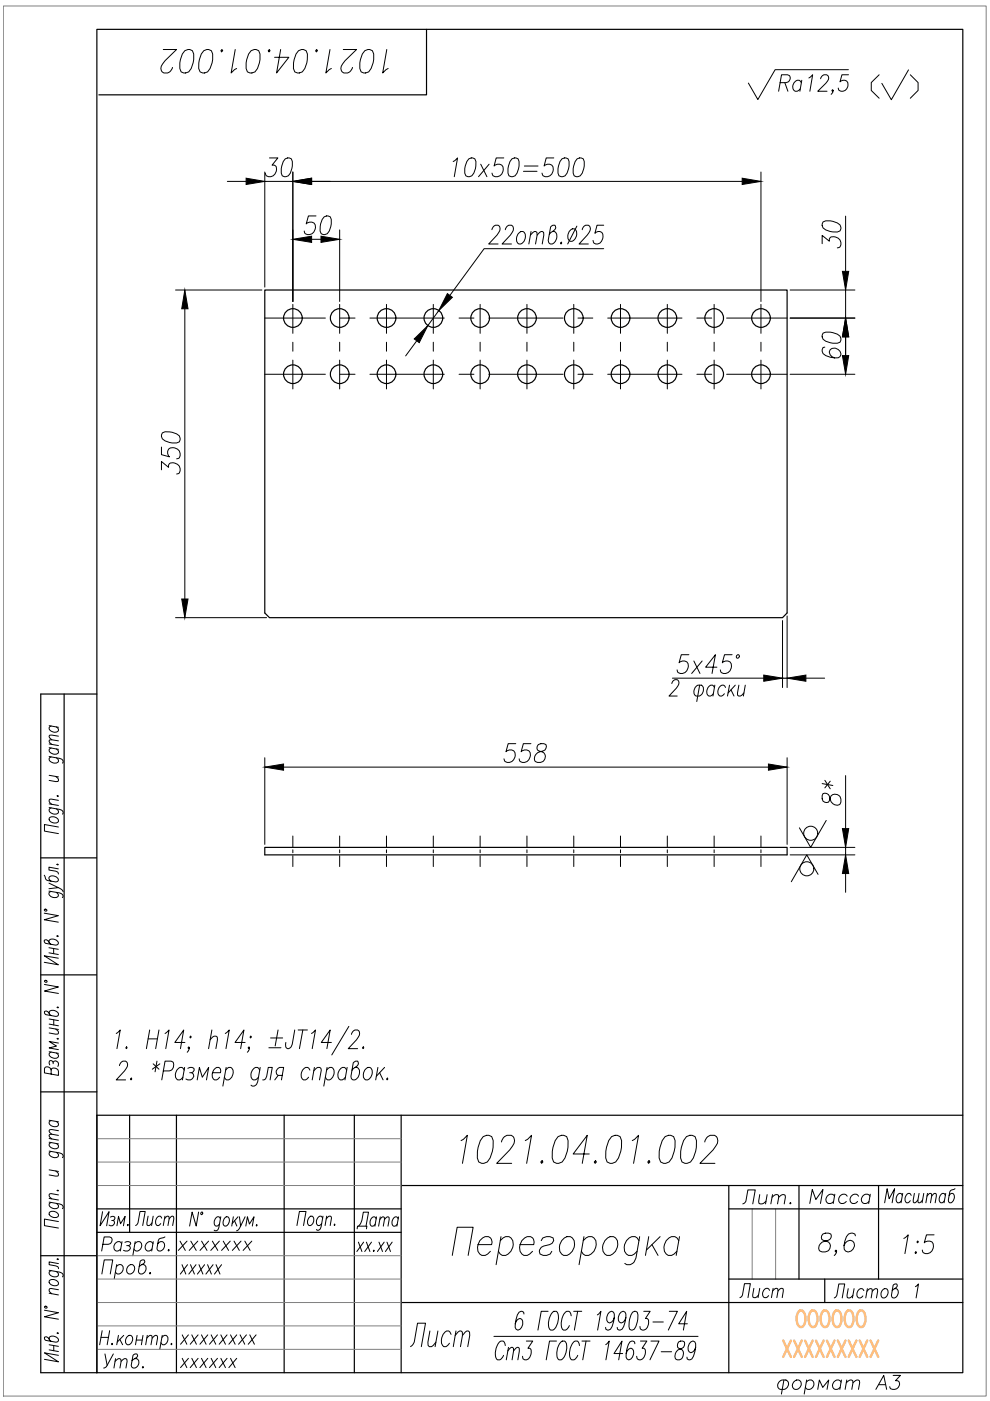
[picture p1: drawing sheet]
<svg xmlns="http://www.w3.org/2000/svg" width="210mm" height="297mm" viewBox="0 0 210 297" stroke-linecap="round" stroke-linejoin="round" font-family="sans-serif">
<defs><g id="words">
<text font-size="10.1" x="96.7" y="248">1021.04.01.002</text>
<text font-size="9.3" x="183.4" y="22.2">( )</text>
<g font-size="8.8">
<text x="32.8" y="16.6">1021.04.01.002</text>
<text x="85.7" y="286.8">Лист</text>
</g>
<text font-size="8.4" x="172.5" y="267.4">8,6</text>
<g font-size="7.5">
<text x="190.5" y="267.1">1:5</text>
<text x="163.7" y="296.7">формат А3</text>
</g>
<text font-size="7.1" x="74.4" y="261.8">Дата</text>
<text font-size="7.1" fill="#ffbf7f" x="167.6" y="282.6">OOOOOO</text>
<g font-size="6.6">
<text x="170.4" y="256.5">Масса</text>
<text x="175.7" y="276.6">Листов 1</text>
<text x="20.8" y="291.4">Утв.</text>
</g>
<g font-size="6.2">
<text x="156.3" y="256.5">Лит.</text>
<text x="186.3" y="256.1">Масштаб</text>
<text x="27.5" y="261.1">Лист</text>
<text x="155.6" y="276.2">Лист</text>
</g>
<g font-size="5.3">
<text x="36.7" y="266.3">xxxxxxx</text>
<text x="74.4" y="266.7">xx.xx</text>
</g>
<g font-size="4.9">
<text x="37" y="271.3">xxxxx</text>
<text x="37" y="286.1">xxxxxxxx</text>
<text x="37" y="291">xxxxxx</text>
</g>
</g></defs>
<!-- layer: 0 -->
<g fill="none" stroke="#000" stroke-width=".25">
<path d="M20.5 6.2h183.6v284.8h-183.6zM90.4 6.2v13.9h-69.4M56.1 61.5h110.8v68.5l-1 1h-108.8l-1-1zM13.6 147.2v143.8M20.5 147.2h-11.9v143.8h11.9M56.1 179.7h110.8v1.6h-110.8zM8.6 181.9h11.9M8.6 206.7h11.9M8.6 231.5h11.9M27.5 236.5v24.8M37.4 236.5v54.5M60.2 236.5v54.5"/>
<path d="M75.1 236.5v54.5M85.1 236.5v54.5M204.1 236.5h-183.6v54.5M20.5 256.3h64.6M85.1 251.4h119M154.5 251.4v39.6M154.5 256.3h49.6M169.4 251.4v19.8M186.3 251.4v19.8M8.6 266.2h11.9M20.5 261.3h64.6M85.1 276.2h119"/>
<path d="M154.5 271.2h49.6"/>
<circle cx="62.1" cy="79.3" r="1.98"/>
<circle cx="62.1" cy="67.4" r="1.98"/>
<circle cx="72" cy="79.3" r="1.98"/>
<circle cx="72" cy="67.4" r="1.98"/>
<circle cx="82" cy="79.3" r="1.98"/>
<circle cx="82" cy="67.4" r="1.98"/>
<circle cx="91.9" cy="67.4" r="1.98"/>
<circle cx="91.9" cy="79.3" r="1.98"/>
<circle cx="101.8" cy="67.4" r="1.98"/>
<circle cx="101.8" cy="79.3" r="1.98"/>
<circle cx="111.7" cy="79.3" r="1.98"/>
<circle cx="111.7" cy="67.4" r="1.98"/>
<circle cx="121.7" cy="67.4" r="1.98"/>
<circle cx="121.7" cy="79.3" r="1.98"/>
<circle cx="131.6" cy="67.4" r="1.98"/>
<circle cx="131.6" cy="79.3" r="1.98"/>
<circle cx="141.5" cy="67.4" r="1.98"/>
<circle cx="141.5" cy="79.3" r="1.98"/>
<circle cx="151.4" cy="79.3" r="1.98"/>
<circle cx="151.4" cy="67.4" r="1.98"/>
<circle cx="161.3" cy="67.4" r="1.98"/>
<circle cx="161.3" cy="79.3" r="1.98"/>
</g>
<!-- layer: Ax -->
<g fill="none" stroke="#000" stroke-width=".21">
<path d="M56.1 67.4h12.9M56.1 79.4h12.9M62.1 64.5v6.2M62.1 72.6v1.9M62.1 76.3v6.2M72 64.5v6.2M72 72.6v1.9M72 76.3v6.2M72.1 67.4h3.2M72.1 79.4h3.2M78.4 67.4h15.8M78.4 79.4h15.8"/>
<path d="M81.9 64.5v6.2M81.9 72.6v1.9M81.9 76.3v6.2M91.9 64.5v6.2M91.9 72.6v1.9M91.9 76.3v6.2M97.3 67.4h3.2M97.3 79.4h3.2M101.8 64.5v6.2M101.8 72.6v1.9M101.8 76.3v6.2M103.6 67.4h15.8"/>
<path d="M103.6 79.4h15.8M111.7 64.5v6.2M111.7 72.6v1.9M111.7 76.3v6.2M121.7 64.5v6.2M121.7 72.6v1.9M121.7 76.3v6.2M122.5 67.4h3.2M122.5 79.4h3.2M128.8 67.4h15.8M128.8 79.4h15.8M131.6 64.5v6.2"/>
<path d="M131.6 72.6v1.9M131.6 76.3v6.2M141.5 64.5v6.2M141.5 72.6v1.9M141.5 76.3v6.2M147.8 67.4h3.1M147.8 79.4h3.1M151.4 64.5v6.2M151.4 72.6v1.9M151.4 76.3v6.2M154.1 67.4h12.8M154.1 79.4h12.8"/>
<path d="M161.3 64.5v6.2M161.3 72.6v1.9M161.3 76.3v6.2M62.1 177.2v2.3M72 177.2v2.3M81.9 177.2v2.3M91.9 177.2v2.3M101.8 177.2v2.3M111.7 177.2v2.3M121.7 177.2v2.3M131.6 177.2v2.3M141.5 177.2v2.3"/>
<path d="M151.4 177.2v2.3M161.3 177.2v2.3M62.1 180.2v.6M62.1 181.4v2.3M72 180.2v.6M72 181.4v2.3M81.9 180.2v.6M81.9 181.4v2.3M91.9 180.2v.6M91.9 181.4v2.3M101.8 180.2v.6M101.8 181.4v2.3"/>
<path d="M111.7 180.2v.6M111.7 181.4v2.3M121.7 180.2v.6M121.7 181.4v2.3M131.6 180.2v.6M131.6 181.4v2.3M141.5 180.2v.6M141.5 181.4v2.3M151.4 180.2v.6M151.4 181.4v2.3M161.3 180.2v.6M161.3 181.4v2.3"/>
</g>
<!-- layer: Text -->
<g fill="none" stroke="#000" stroke-width=".21">
<path d="M165.4 17.5h1.3a.87 .87 0 0 0 .8-.7 .87 .87 0 0 0-.5-.9h-1.3l-.6 3.4M166.4 17.5l.7 1.8M169.9 17.5l-.2-.3a1.2 1.2 0 0 0-1.4 .3 1.2 1.2 0 0 0-.2 1.3l.2 .4a.88 .88 0 0 0 1.4-.4M170 17l-.4 2.3M171.5 16.5l.8-.6-.6 3.4M174 16.7v-.2a.99 .99 0 0 1 1.5-.5 .88 .88 0 0 1 0 1.2l-2.1 2.1h2M176.6 19.2l-.1 .1-.1-.1 .1-.2a.75 .75 0 0 1-.3 1M179.9 14.8h-15.6l-3.6 6.3-2-3.5M179.9 15.9h-1.4l-.4 1.5a.97 .97 0 0 1 1.3-.3 .97 .97 0 0 1 .4 1.3 1.14 1.14 0 0 1-.8 .9 1.14 1.14 0 0 1-1.2-.3l-.1-.3M10.4 158.5l2 .4M10.4 157.7l2 .4M10.4 153.9l2 .3"/>
<path d="M10.8 158.6l-.4 .3a1.16 1.16 0 0 0 .8 1 1.16 1.16 0 0 0 1.2-.3v-.3l-.4-.5M10.8 153.9l-.4 .4a1.17 1.17 0 0 0 2 .6v-.3l-.4-.5M12.4 157.1l-1.9-.2-.1 .3 .6 .6M12.4 156.1l-1.9-.2-.1 .3 .6 .6M142.4 144.9l.1-.1a.85 .85 0 0 1 1.3-.5 1.19 1.19 0 0 1-.4 1.6l-1.6 1.7h1.8M147.7 145.4l.3-.1h.7a1.34 1.34 0 0 1 .3 1.6 1.34 1.34 0 0 1-1.4 .7 1.38 1.38 0 0 1 .1-2.2zM148.3 145.3l-.6 3.4M151.5 145.8l-.4-.5a1.34 1.34 0 0 0-1.2 .9 1.34 1.34 0 0 0 .4 1.4h.4l.5-.5M151.6 145.3l-.4 2.3M153.8 145.8l-.4-.5a1.34 1.34 0 0 0-1.1 .9 1.34 1.34 0 0 0 .3 1.4h.4l.6-.5M154.7 145.3l-.5 2.3M155 146.3l.6 1.3"/>
<path d="M155.9 145.3l-1.5 1.6M156.7 145.3l-.3 2.1 .6 .2 .7-.7M158 145.3l-.4 2.3M10.4 171.2l2.7 .6a.51 .51 0 0 1 .1 .8M10.4 160.4l2.7 .6a.51 .51 0 0 1 .1 .8M10.4 170.4l2 .4M10.4 164.4l2 .3M10.5 173.3a1.22 1.22 0 0 1 1.9 .9 1.16 1.16 0 0 1-1.2 .2 1.16 1.16 0 0 1-.8-.9zM10.8 171.3a.5 .5 0 0 0-.4 .3 .5 .5 0 0 0 .1 .5 1.26 1.26 0 0 0 1.9 .2v-.3l-.4-.5M10.8 160.5a.5 .5 0 0 0-.4 .3 .5 .5 0 0 0 .1 .5 1.26 1.26 0 0 0 1.9 .2v-.3l-.4-.5M11.8 164.6l.6 .6-.1 .5-1.9-.2M12.1 168.7l.3 .1z"/>
<path d="M12.4 175.3l-3-.5v1.4l3 .5M12.4 169.7l-1.9-.2-.1 .4 .6 .6M175.2 173.9l-3.3 5.8-2.4-4.2M9.4 193.6l3 .5-3 .9 3 .5M9.4 185.6l.4 .9 2 .5a.5 .5 0 0 0 .6-.6 1.24 1.24 0 0 0-2-.3v.3l.4 .4M9.5 192.8l.4 .1v.2h-.4zM10.4 199.7v-.2a1.18 1.18 0 0 1 2 .6l-.6 .3-2.1-.4-.3-.3v-.3l.1-.1a.88 .88 0 0 1 1 .7l.3 .2M10.4 188.9l2.7 .6 .3 .3-.2 .5M10.4 187.2l2 1-2 .2M10.8 189l-.4 .3a1.18 1.18 0 0 0 2 .7v-.3l-.5-.5M12.1 198.5h.3zM12.1 183.3h.3z"/>
<path d="M12.4 188.2a1.17 1.17 0 0 1 1 .9M12.4 184.2l-2-.3v.6l1.4 .2 .4 .2 .2 .4M173.4 185.4l-2.3-4.1-3.3 5.6M9.4 208.7l3 .6-3 .8 3 .5M9.5 207.9h.4v.3h-.4zM10.4 200.9l2 .4M10.4 202l2 .4M10.4 214.8v-.3a1.16 1.16 0 0 1 1.2-.2 1.16 1.16 0 0 1 .8 .9l-.6 .3-2.1-.4-.3-.3 .2-.4a.88 .88 0 0 1 .9 .7l.3 .2M10.4 217.9l2 .4M10.4 216l2 .4M10.4 217.1l2 .4M11.4 201.1v1.1"/>
<path d="M11.4 216.2v1.1M11.8 218.2l.6 .6-.1 .4-1.9-.2M12.1 213.6l.2-.1 .1 .1zM12.4 203.2l-3-.6 3 2-3-.6M24.6 219.1l.9-.7-.7 3.9M31.7 218.4l-.7 3.9M33.7 218.4l-.7 3.9M35 219.1l.8-.7-.7 3.9M40.2 219.9l.2-.2 .1 .2-.1 .2zM44.9 218.4l-.7 3.9M47.8 219.1l.8-.7-.7 3.9M53.2 219.7l.1 .2-.2 .2-.1-.2z"/>
<path d="M59 218.4l-.7 3.4M62.5 218.4l-.5 3a1.02 1.02 0 0 1-1.1 .9 .96 .96 0 0 1-.3-1.3M63.2 218.4h2M64.2 218.4l-.7 3.9M66 219.1l.9-.7-.7 3.9M74 217.6l-3.7 6.1M74.5 219.3l.1-.2a.99 .99 0 0 1 1.5-.5 1.09 1.09 0 0 1-.1 1.3l-2.2 2.4h2M10.4 237.5l2 .3M10.4 223l2 .3M10.8 237.6l-.4 .3a1.16 1.16 0 0 0 .8 .9 1.16 1.16 0 0 0 1.2-.3l-.1-.5-.3-.2M10.8 226.8a.77 .77 0 0 0-.6-.6 .77 .77 0 0 0-.8 .4v.9l3 .5v-.9a.86 .86 0 0 0-.7-.6 .86 .86 0 0 0-.9 .3v.9M10.8 223.1l-.4 .3a1.17 1.17 0 0 0 2 .6v-.3l-.4-.4"/>
<path d="M11.3 225.2l.2-.2a.69 .69 0 0 1 .8 .3 .69 .69 0 0 1 0 .8M11.3 225.5a.53 .53 0 0 0-.2-.5 .53 .53 0 0 0-.6-.1l-.1 .3 .1 .6M12.1 220.2l.2-.1 .1 .2zM12.4 239.7l-1.9-.2-.1 .4 .6 .6M12.4 221.1l-2-.3 1.6 1-1.6 .4 2 .3M25.3 225.9l.1-.2a.97 .97 0 0 1 1.5-.5 1.08 1.08 0 0 1-.1 1.3l-2.2 2.5h2M26.8 222l.2 .1-.2 .2-.1-.2zM27.7 228.8l.1-.2 .1 .2-.1 .2zM31.4 220.3h2M32.5 225.6l1.2 1.1M33.3 225l-.4 2.2M33.9 225.6l-1.6 1.1"/>
<path d="M34.6 227.1h1.3a1.27 1.27 0 0 0 .8-1.9l-.4-.2h-1.3l-.7 4M39.1 226.9l-.5-.6a1.55 1.55 0 0 0-1.3 2.3l.4 .4h.4l.7-.6M39.1 226.3l-.4 2.7M39.2 221h-2.1l1.9-2.6-.7 3.9M39.8 226.5l.5-.2 .8 .2 .1 .4-.2 .3-.8 .2M40.1 222.1l-.1 .2-.1-.2 .1-.1a.97 .97 0 0 1-.3 1.1M40.6 227.4a.81 .81 0 0 1 .5 .9 .81 .81 0 0 1-.7 .7h-.6l-.4-.2M41.8 229l.5-2.7 .6 2.1 1.3-2.1-.4 2.7M44.5 220.5l.9-.8h.4l.3 .2v.6l-.3 1.8M45 227.4h1.7a.73 .73 0 0 0-.1-.9 .73 .73 0 0 0-1 0 1.59 1.59 0 0 0-.1 2.5h.4l.7-.6M47.8 226.9l.7-.6h.4a1.54 1.54 0 0 1 .4 1.6 1.54 1.54 0 0 1-1.3 1.1l-.4-.6M47.9 226.3l-.6 4"/>
<path d="M52 221h-2.2l1.9-2.6-.7 3.9M52.9 222.1l-.2 .2-.1-.2 .2-.1a.94 .94 0 0 1-.4 1.1M55.1 226.9a.75 .75 0 0 0-1.2-.4 1.59 1.59 0 0 0-.2 2.5h.4l.7-.6M55.2 226.3l-.6 3a1.04 1.04 0 0 1-1.1 1l-.3-.2M55.7 229l.6-.2 .2-.6 .4-1.9h.8l-.4 2.7M57 222.1h2.6M57.4 220.1h2.5M59 228l-.7 1M59.8 228h-.8a.94 .94 0 0 1-.4-.9 .94 .94 0 0 1 .7-.8h.8l-.4 2.7M65.7 226.9l-.5-.6a1.53 1.53 0 0 0-1.3 1 1.53 1.53 0 0 0 .5 1.7h.4l.6-.6M66.5 227.1l.9-.8h.4l.2 .2 .1 .4-.4 2.1M66.7 226.3l-.5 2.7"/>
<path d="M69.2 226.9l.7-.6h.4a1.53 1.53 0 0 1 .5 1.6 1.53 1.53 0 0 1-1.3 1.1l-.5-.6M69.3 226.3l-.6 4M70.3 221h-2.2l1.9-2.6-.7 3.9M73.5 226.9l-.5-.6a1.53 1.53 0 0 0-1.3 1 1.53 1.53 0 0 0 .4 1.7h.5l.6-.6M73.6 226.3l-.5 2.7M75.3 226.3h.4a1.53 1.53 0 0 1 .4 1.6 1.53 1.53 0 0 1-1.3 1.1l-.3-.4-.1-.4 .5-2.8 .5-.4h.4l.1 .2a1.14 1.14 0 0 1-.9 1.3l-.4 .4M77 222l.1 .1-.1 .2-.1-.2zM77.7 226.5l.7-.2a1.53 1.53 0 0 1 .4 1.6 1.53 1.53 0 0 1-1.3 1.1 1.59 1.59 0 0 1 .2-2.5zM80.1 226.3l-.4 2.7M80.5 227.4l.7 1.6M81.5 226.3l-1.7 1.9M82.1 228.6l.1 .2-.1 .2-.1-.2z"/>
<path d="M10.4 254.9l2.7 .5a.51 .51 0 0 1 .1 .9M10.4 244.1l2.7 .5a.51 .51 0 0 1 .1 .8M10.4 254.1l2 .3M10.4 248l2 .4M10.4 242.2l2 .3M10.4 241.4l2 .3M10.5 257a1.22 1.22 0 0 1 1.9 .8 1.16 1.16 0 0 1-1.2 .3 1.16 1.16 0 0 1-.8-.9zM10.8 255a.5 .5 0 0 0-.4 .3 .5 .5 0 0 0 .1 .5 1.26 1.26 0 0 0 1.9 .1v-.3l-.4-.5M10.8 244.1a.49 .49 0 0 0-.4 .4 .49 .49 0 0 0 .1 .5 1.22 1.22 0 0 0 1.9 .1v-.3l-.4-.5M10.8 242.3l-.4 .3a1.17 1.17 0 0 0 2 .6v-.3l-.4-.5M11.8 248.3l.6 .6-.1 .4-1.9-.2M12.1 252.4h.3z"/>
<path d="M12.4 259l-3-.5v1.4l3 .5M12.4 253.3l-1.9-.2-.1 .5 .6 .6M12.4 240.7l-1.9-.2-.1 .4 .6 .6M21.7 256.9l-.5 3 1.9-3-.5 3M23.4 258l.4-.1 .5 .1-.1 .6-.5 .2M24 258.8l.2 .1a.69 .69 0 0 1-.2 .9 .69 .69 0 0 1-.9-.1M24.8 259.9l.3-2 .5 1.6 .9-1.6-.3 2M42.1 257l-.5 2.9-.9-2.9-.5 2.9M42.7 257l.3 .1v.2l-.3 .2-.1-.3zM46.7 258.4a.5 .5 0 0 0-.3-.4 .5 .5 0 0 0-.5 .1 1.26 1.26 0 0 0-.2 1.8h.4l.4-.4M46.8 258l-.6 2.7a.53 .53 0 0 1-.8 .1M47.8 258.1l.5-.1a1.17 1.17 0 0 1-.6 1.9 1.22 1.22 0 0 1 .1-1.8z"/>
<path d="M49.5 258l-.4 1.9M49.7 258.8l.5 1.1M50.5 258l-1.3 1.4M50.8 258l.2 1.9 1-1.9M51 259.9a1.13 1.13 0 0 1-.8 1M52.1 259.9l.4-1.9 .4 1.5 1-1.5-.4 1.9M54.4 259.7v.2zM63 259.8l.5-2.9h1.4l-.5 2.9M65.7 258l.5-.1a1.18 1.18 0 0 1-.7 1.9 1.26 1.26 0 0 1 .2-1.8zM68.4 258.3l-.3-.4a1.18 1.18 0 0 0-.7 1.9h.3l.5-.4M68.5 257.9l-.6 2.6a.5 .5 0 0 1-.8 .2M69.2 258.4l.6-.5 .4 .1-.2 1.8"/>
<path d="M69.3 257.9l-.4 1.9M71 259.5l-.1 .3zM9.4 277.8l3 .5-3 .9 3 .5M9.5 277h.4v.3h-.4zM10.4 269.3l2.7 .6 .3 .4-.2 .4M10.4 274.2l2 .4M10.5 271.4a1.22 1.22 0 0 1 1.9 .9 1.16 1.16 0 0 1-1.2 .2 1.16 1.16 0 0 1-.8-.9zM10.8 269.4a.5 .5 0 0 0-.4 .3 .5 .5 0 0 0 .1 .6 1.26 1.26 0 0 0 1.9 .1v-.3l-.4-.5M12.1 267l.2-.1 .1 .1zM12.4 273.5l-1.9-.3-.1 .5 .6 .6M12.4 267.9l-2-.4v.6l1.9 .5 .1 .4M21.6 270.1l.5-3h1.8l-.5 3"/>
<path d="M21.8 263.8h1.2a.81 .81 0 0 0 .7-.7 .81 .81 0 0 0-.5-.8h-1.1l-.5 2.9M24.7 268.5a.8 .8 0 0 1 1-.3 .8 .8 0 0 1 .4 1.1 .86 .86 0 0 1-.7 .8 .86 .86 0 0 1-.9-.4M24.8 268.1l-.6 3M25.8 263.7a.86 .86 0 0 0-1-.4 .86 .86 0 0 0-.6 .8 .8 .8 0 0 0 .3 1.1 .8 .8 0 0 0 1.1-.4M25.9 263.2l-.4 2M26.5 263.4a.77 .77 0 0 1 1.2 .3l-.2 .3-.6 .1M27.1 268.5a.79 .79 0 0 1 1.1-.3 .79 .79 0 0 1 .3 1.1 .83 .83 0 0 1-.8 .8 .83 .83 0 0 1-.9-.8zM27.2 264.1l.4 .3a.72 .72 0 0 1-.5 .8l-.9-.1M28.6 263.7a.79 .79 0 0 1 1.1-.4 .79 .79 0 0 1 .3 1.1 .86 .86 0 0 1-.6 .8 .86 .86 0 0 1-1-.4M28.7 263.2l-.5 3M30.1 268.1a.88 .88 0 0 1 .9 .6 .88 .88 0 0 1-.3 1 .76 .76 0 0 1-1.3 .1l-.1-.3 .4-2.1 .4-.3h.4l.2 .4-.2 .3-1 .7M31.7 270l.1-.2 .1 .2-.1 .1z"/>
<path d="M32.4 263.7a.86 .86 0 0 0-.9-.4 .86 .86 0 0 0-.7 .8 .79 .79 0 0 0 .4 1.1 .79 .79 0 0 0 1-.4M32.5 263.2l-.3 2M35 262.3l-1.3 .4-.1 .3-.3 1.7 .2 .4a1.05 1.05 0 0 0 1.3-.5 1.05 1.05 0 0 0-.4-1.4h-.4l-.5 .5M95.9 266.2l1-6h3.4l-1 6M101.4 263.9h2.8a1.21 1.21 0 0 0-.1-1.3 1.21 1.21 0 0 0-1.2-.4 2.45 2.45 0 0 0-1.2 3.7 1.47 1.47 0 0 0 2.3-.6M106.1 263a1.45 1.45 0 0 1 1.3-.8 1.45 1.45 0 0 1 1.3 .8 2.64 2.64 0 0 1-1.5 3.2h-.7l-.4-.3-.4-.6M106.2 262.2l-1 5.9M110.3 263.9h2.9a1.21 1.21 0 0 0-.2-1.3 1.21 1.21 0 0 0-1.2-.4 2.43 2.43 0 0 0-1.2 3.7 1.48 1.48 0 0 0 2.3-.6M111.1 278.6l-.1-.4-.3-.2-.6 .2a6 6 0 0 0-.9 3.2l.2 .4 .4 .2a1.52 1.52 0 0 0 .8-2.3l-.3-.2a1.19 1.19 0 0 0-1.1 1.2M114.8 263a1.73 1.73 0 0 1 2.5-.5l.1 .5-.3 .6-1.8 .6a1.16 1.16 0 0 0-.8 1.7 1.67 1.67 0 0 0 2.5-.6M116.2 278h-1.4l-.7 4M117.2 278.2l.2-.2h.5a3 3 0 0 1-.7 4h-.5a3.1 3.1 0 0 1 .5-3.8z"/>
<path d="M119.1 263a1.45 1.45 0 0 1 1.3-.8 1.45 1.45 0 0 1 1.3 .8 2.64 2.64 0 0 1-1.5 3.2h-.7a1.78 1.78 0 0 1-.8-2.3zM121.1 279l-.1-.6-.4-.4a1.18 1.18 0 0 0-1.2 1 2.65 2.65 0 0 0 .1 3 1.18 1.18 0 0 0 1.2-.9M121.6 278h1.7M122.5 278l-.7 4M123.7 263a1.46 1.46 0 0 1 1.3-.8 1.46 1.46 0 0 1 1.3 .8 2.36 2.36 0 0 1-2.2 3.2l-.5-.3-.3-.6M123.8 262.2l-1 5.9M126.6 278.8l.8-.8-.7 4M128.3 263a1.44 1.44 0 0 1 1.3-.8 1.44 1.44 0 0 1 1.3 .8 2.36 2.36 0 0 1-2.2 3.2 1.98 1.98 0 0 1-.4-3.2zM130.2 279.4a1.23 1.23 0 0 1-1 1.1 1.18 1.18 0 0 1-.3-1.9l.7-.6 .5 .2a4.1 4.1 0 0 1-.7 3.6l-.6 .2-.4-.2v-.4M132.7 279.4a1.19 1.19 0 0 1-1.1 1.1 1.18 1.18 0 0 1-.3-1.9l.8-.6 .4 .2a4.1 4.1 0 0 1-.6 3.6l-.7 .2-.3-.2v-.4M134.1 278.2l.4-.2 .6 .2a4.6 4.6 0 0 1-.6 3.6l-.4 .2-.6-.2a4.8 4.8 0 0 1 .6-3.6zM135.5 263a1.29 1.29 0 0 0-2.1-.5 2.43 2.43 0 0 0-.6 3.4 1.47 1.47 0 0 0 2.3-.6"/>
<path d="M135.6 262.2l-.8 4.5a1.67 1.67 0 0 1-1.9 1.4l-.4-.2M136.5 278h1.3l-1 1.5h.4a1.62 1.62 0 0 1-.7 2.5l-.7-.2-.1-.6M137.5 262.2l-.7 4M138.2 263.9l1.3 2.3M140 262.2l-2.9 2.8M141.9 278h1.7l-1.9 4M143.9 263a1.27 1.27 0 0 0-2.1-.5 2.22 2.22 0 0 0-.1 3.7h.7l1.1-.9M144.1 262.2l-.7 4M10.4 283.9v-.3a1.17 1.17 0 0 1 2 .7l-.6 .3-2.1-.4-.3-.4 .2-.3a.88 .88 0 0 1 .9 .6l.3 .3M10.4 285.1l2 .4M10.4 286.2l2 .4M11.4 285.3v1.1"/>
<path d="M12.1 282.6h.2l.1 .1zM12.4 287.4l-3-.6 3 1.9-3-.5M21.4 283.5h1.6M21.7 282.1l-.6 3M23.2 282.1l-.5 3M25.1 283.1l-.3 2M26.2 283.1l-1.3 1.4M26.8 283.5a.69 .69 0 0 1 1.1-.2 1.19 1.19 0 0 1-.9 1.8 .99 .99 0 0 1-.2-1.6zM29.1 283.1l-.4 2M30.3 283.1l-.3 2M31.1 283.7l.7-.6 .4 .2-.2 1.8M31.2 283.1l-.3 2"/>
<path d="M32.3 283.7l.6-.6 .5 .2-.2 1.8M34.3 283.5l.6-.4h.3a1.13 1.13 0 0 1 .3 1.3 1.13 1.13 0 0 1-1 .7l-.4-.4M34.4 283.1l-.5 3M104.7 283.3h43.3M107.1 285.3l-.2-.8-.2-.2a1.63 1.63 0 0 0-1.5 1.6 2.43 2.43 0 0 0 .3 2.4 1.18 1.18 0 0 0 1.3-.9M107.7 286.4l.7-.7 .5 .2-.3 2.4M107.8 285.7l-.5 2.6M108.9 286.4l.8-.7 .4 .2-.3 2.4M111.6 284.3h1.4l-1.1 1.6h.4a1.62 1.62 0 0 1-.7 2.4l-.7-.2-.1-.6M118 284.3h-1.5l-.7 4M118.9 284.5l.3-.2h.5a2.79 2.79 0 0 1-.1 3.4l-.6 .6h-.5a2.79 2.79 0 0 1 .1-3.4zM122.9 285.3l-.3-.8-.2-.2a1.63 1.63 0 0 0-1.5 1.6 2.43 2.43 0 0 0 .3 2.4 1.18 1.18 0 0 0 1.3-.9"/>
<path d="M123.4 284.3h1.7M124.3 284.3l-.7 4M128.4 285.1l.8-.8-.7 4M132 287h-1.8l1.7-2.7-.7 4M134.6 284.9l-.1-.4-.3-.2-.7 .2a5.7 5.7 0 0 0-.8 3.2l.2 .4 .4 .2a1.41 1.41 0 0 0 1-1 1.41 1.41 0 0 0-.5-1.4 1.19 1.19 0 0 0-1 1.1M135.8 284.3h1.3l-.9 1.6h.3a1.53 1.53 0 0 1-1 2.4l-.4-.2-.1-.6M138 284.3h1.7l-1.9 4M138.4 280.3h2.2M140.2 286.6h2.2M143.9 284.5a.9 .9 0 0 0 .4 1.5 1.23 1.23 0 0 1 .5 1.5 1.23 1.23 0 0 1-1.2 .8l-.4-.2a1.64 1.64 0 0 1 1.4-2.2 1.09 1.09 0 0 0 .5-1.4l-.3-.2zM145.7 280.7h-1.8l1.7-2.7-.7 4M147.5 285.7a1.22 1.22 0 0 1-1.1 1.1 1.41 1.41 0 0 1-.5-1.4 1.41 1.41 0 0 1 1.1-1.1l.3 .2a4.1 4.1 0 0 1-.6 3.6l-.7 .2-.3-.2v-.4"/>
<circle cx="171.9" cy="176.7" r="1.49"/>
<circle cx="171.1" cy="184.2" r="1.49"/>
</g>
<!-- layer: Slim -->
<path d="M.7 1.3h208.4v294.7h-208.4zM20.5 246.4h64.6M20.5 241.4h64.6M20.5 251.4h64.6M159.5 256.3v14.9M164.5 256.3v14.9M20.5 266.2h64.6M20.5 276.2h64.6M20.5 271.2h64.6M20.5 281.1h64.6M20.5 286.1h64.6" fill="none" stroke="#808080" stroke-width=".21"/>
<!-- layer: Dim -->
<g fill="none" stroke="#000" stroke-width=".21">
<path d="M48.2 38.5h4M56.1 38.5h6M56.1 36.5v24.4M57.1 33.5h1.8l-1.2 1.5h.5l.2 .2a1.49 1.49 0 0 1-.2 1.8 1.49 1.49 0 0 1-1.7 .3l-.3-.6M60.5 33.7l.5-.2 .8 .2a3.6 3.6 0 0 1-.7 3.6l-.5 .2-.8-.2a3.6 3.6 0 0 1 .7-3.6zM62.1 36.5v27.4M66.1 38.5h91.3M96.1 34.2l.9-.7-.7 4M99.4 33.7l.5-.2 .8 .2a3.6 3.6 0 0 1-.7 3.6l-.5 .2-.7-.2a3.5 3.5 0 0 1 .6-3.6zM101.9 34.8l1.3 2.7M103.7 34.8l-2.2 2.7M106.8 33.5h-1.6l-.4 1.7a1.1 1.1 0 0 1 1.4-.3 1.1 1.1 0 0 1 .4 1.4 1.3 1.3 0 0 1-.8 1.1 1.3 1.3 0 0 1-1.4-.3l-.1-.4"/>
<path d="M108.5 33.7l.6-.2 .7 .2a3.6 3.6 0 0 1-.6 3.6l-.5 .2-.8-.2a3.6 3.6 0 0 1 .6-3.6zM111 36.3h2.9M111.2 35.2h2.9M117.4 33.5h-1.6l-.4 1.7a1.1 1.1 0 0 1 1.4-.3 1.1 1.1 0 0 1 .4 1.4 1.3 1.3 0 0 1-.8 1.1 1.3 1.3 0 0 1-1.4-.3l-.1-.4M119.2 33.7l.5-.2 .7 .2a3.6 3.6 0 0 1-.6 3.6l-.5 .2-.8-.2a3.6 3.6 0 0 1 .7-3.6zM122.4 33.7l.5-.2 .8 .2a3.6 3.6 0 0 1-.7 3.6l-.5 .2-.8-.2a3.6 3.6 0 0 1 .7-3.6zM161.3 36.5v27.4M66.1 50.7h2M67 45.8h-1.6l-.5 1.7a1.11 1.11 0 0 1 1.5-.3 1.11 1.11 0 0 1 .4 1.4 1.31 1.31 0 0 1-.9 1.1 1.31 1.31 0 0 1-1.3-.3l-.1-.4M68.7 46l.5-.2 .8 .2a3.6 3.6 0 0 1-.6 3.6l-.5 .1-.8-.1a3.6 3.6 0 0 1 .6-3.6zM72 48.7v15.2M104.3 48.7v-.2a.98 .98 0 0 1 1.6-.6 1.13 1.13 0 0 1-.1 1.4l-2.2 2.4h2"/>
<path d="M107.1 48.7l.1-.2a.98 .98 0 0 1 1.5-.6 1.13 1.13 0 0 1-.1 1.4l-2.1 2.4h1.9M110.2 49.3l.7-.2a1.53 1.53 0 0 1 .4 1.6 1.53 1.53 0 0 1-1.3 1 1.59 1.59 0 0 1 .2-2.4zM112.5 49.8l.8-.7 .5 .2 .1 .5-.4 1.9M112.6 49.1l-.5 2.6M113.9 49.8l.8-.7 .6 .2v.5l-.3 1.9M117.1 49.1h.5a1.53 1.53 0 0 1 .4 1.6 1.53 1.53 0 0 1-1.3 1l-.3-.2-.2-.5 .5-2.9 .5-.3h.5l.1 .1a1.15 1.15 0 0 1-1 1.4l-.3 .4M119 51.4l.1 .1-.2 .2-.1-.2zM121 48.7l.8-.2a1.53 1.53 0 0 1 .4 1.6 1.53 1.53 0 0 1-1.3 1.1 1.59 1.59 0 0 1 .1-2.5zM122.3 47.9l-1.9 3.8M123.5 48.7v-.2a.98 .98 0 0 1 1.5-.6 1.08 1.08 0 0 1-.1 1.4l-2.1 2.4h1.9M128 52.7h-25.4l-7.2 9.9M128 47.8h-1.4l-.5 1.7a1 1 0 0 1 1.4-.3 1 1 0 0 1 .3 1.4 1.12 1.12 0 0 1-.7 1.1 1.12 1.12 0 0 1-1.3-.3l-.1-.4"/>
<path d="M174.3 51.7v-1.8l1.5 1.2v-.4l.2-.3a1.5 1.5 0 0 1 1.8 .2 1.5 1.5 0 0 1 .3 1.7l-.6 .3M174.5 47.1a3.5 3.5 0 0 1 3.6 .6l.2 .5-.2 .8a3.6 3.6 0 0 1-3.6-.7l-.2-.5zM179.3 45.8v11.7M37.2 61.5h18.3M39.2 65.5v61.5M88.4 72.3l-2.4 3.2M93 65.8l-2.3 3.2M167.5 61.5h13.8M167.5 67.4h13.8M167.5 79.4h13.8M174.5 70.6a3.6 3.6 0 0 1 3.6 .7l.2 .5-.2 .8a3.6 3.6 0 0 1-3.6-.7l-.2-.5zM174.9 73.6l-.4 .1-.2 .8a2.54 2.54 0 0 0 2.7 1.4h.7l.4-.3a1.25 1.25 0 0 0-.6-1.6 1.25 1.25 0 0 0-1.7 .6 1.34 1.34 0 0 0 1.2 1.3"/>
<path d="M179.3 61.5v5.9M179.3 71.4v4M34.2 99.6v-1.7l1.5 1.2v-.5l.2-.3a1.45 1.45 0 0 1 1.9 .3 1.45 1.45 0 0 1 0 1.8l-.3 .1M34.2 94.8v1.6l1.7 .5a1.11 1.11 0 0 1-.2-1.5 1.11 1.11 0 0 1 1.4-.4 1.32 1.32 0 0 1 .7 2.2l-.3 .1M34.4 91.8a3.7 3.7 0 0 1 3.6 .6l.2 .5-.2 .8a3.5 3.5 0 0 1-3.6-.7l-.2-.5zM37.2 131h19.3M146.1 138.8h-1.7l-.4 1.7a1.1 1.1 0 0 1 1.4-.2 1.1 1.1 0 0 1 .5 1.3 1.3 1.3 0 0 1-.9 1.1 1.3 1.3 0 0 1-1.4-.3v-.4M155.2 138.8h-1.6l-.5 1.7a1.1 1.1 0 0 1 1.5-.2 1.1 1.1 0 0 1 .4 1.3 1.3 1.3 0 0 1-.8 1.1 1.3 1.3 0 0 1-1.4-.3l-.1-.4M165.9 131.6v14.2M166.9 130.6v15.2M109.4 157.7h-1.7l-.4 1.7a1.11 1.11 0 0 1 1.4-.3 1.11 1.11 0 0 1 .5 1.4 1.3 1.3 0 0 1-.9 1.1 1.3 1.3 0 0 1-1.3-.3l-.1-.4M112.6 157.7h-1.6l-.5 1.7a1.1 1.1 0 0 1 1.4-.3 1.1 1.1 0 0 1 .5 1.4 1.3 1.3 0 0 1-.9 1.1 1.3 1.3 0 0 1-1.3-.3l-.1-.4"/>
<path d="M114.1 157.9a.82 .82 0 0 0 .1 1.3 1.25 1.25 0 0 1 1.3 1.7 1.31 1.31 0 0 1-2.1 .4 1.46 1.46 0 0 1 1.1-1.9l.7-.2a.99 .99 0 0 0 .5-1.3l-.4-.2zM142.6 143.8h19.3M147.1 140.1l1.3 2.7M148.9 140.1l-2.3 2.7M152 141.5h-2.4l2.1-2.7-.7 4M165.9 143.8h1M170.9 143.8h3.9M56.1 160.7v18.3M60.1 162.6h102.8M166.9 160.7v18.3M167.5 179.7h13.8M174.3 166.1l2.3 .4"/>
<path d="M174.5 168.3a1.19 1.19 0 0 0 .8 1.9l.3-.1 .2-.3a1.25 1.25 0 0 1 1.7-1.3 1.32 1.32 0 0 1 .4 2.1 1.42 1.42 0 0 1-1.9-1.1l-.2-.7a.99 .99 0 0 0-1.3-.5zM174.9 165.4l1.1 1.8M176 165.6l-1.1 1.4M179.3 164.4v11.3M179.3 179.7v1.6M167.5 181.3h13.8M179.3 185.2v4"/>
<circle cx="156.4" cy="139.2" r=".35"/>
</g>
<g fill="#000" stroke="#000" stroke-width=".21">
<path d="M52.2 37.8l3.9 .7-3.9 .6zM62.1 38.5l4-.7v1.3zM157.4 37.8l3.9 .7-3.9 .6zM62.1 50.7l4-.6v1.3zM68.1 50.1l3.9 .6-3.9 .7zM178.6 57.5h1.3l-.6 4zM39.2 61.5l.7 4h-1.4zM87.8 71.9l2.9-2.9-1.8 3.6zM94.9 62.3l1 .7-2.9 2.8zM179.3 67.4l.6 4h-1.3zM178.6 75.4h1.3l-.6 4zM38.5 127h1.4l-.7 4z"/>
<path d="M161.9 143.1l4 .7-4 .6zM166.9 143.8l4-.7v1.3zM56.1 162.6l4-.6v1.3zM162.9 162l4 .6-4 .7zM178.6 175.7h1.3l-.6 4zM179.3 181.3l.6 3.9h-1.3z"/>
</g>
<!-- layer: Wide -->
<g fill="none" stroke="#ffbf7f" stroke-width=".51">
<path d="M166.1 284.2l1.6 3.5M167.7 284.2l-1.6 3.5M168.4 284.2l1.6 3.5M170 284.2l-1.6 3.5M170.7 284.2l1.6 3.5M172.3 284.2l-1.6 3.5M173 284.2l1.6 3.5M174.6 284.2l-1.6 3.5M175.3 284.2l1.6 3.5M176.9 284.2l-1.6 3.5M177.6 284.2l1.7 3.5M179.3 284.2l-1.7 3.5"/>
<path d="M179.9 284.2l1.7 3.5M181.6 284.2l-1.7 3.5M182.3 284.2l1.6 3.5M183.9 284.2l-1.6 3.5M184.6 284.2l1.6 3.5M186.2 284.2l-1.6 3.5"/>
</g>
<use href="#words"/>
</svg>
